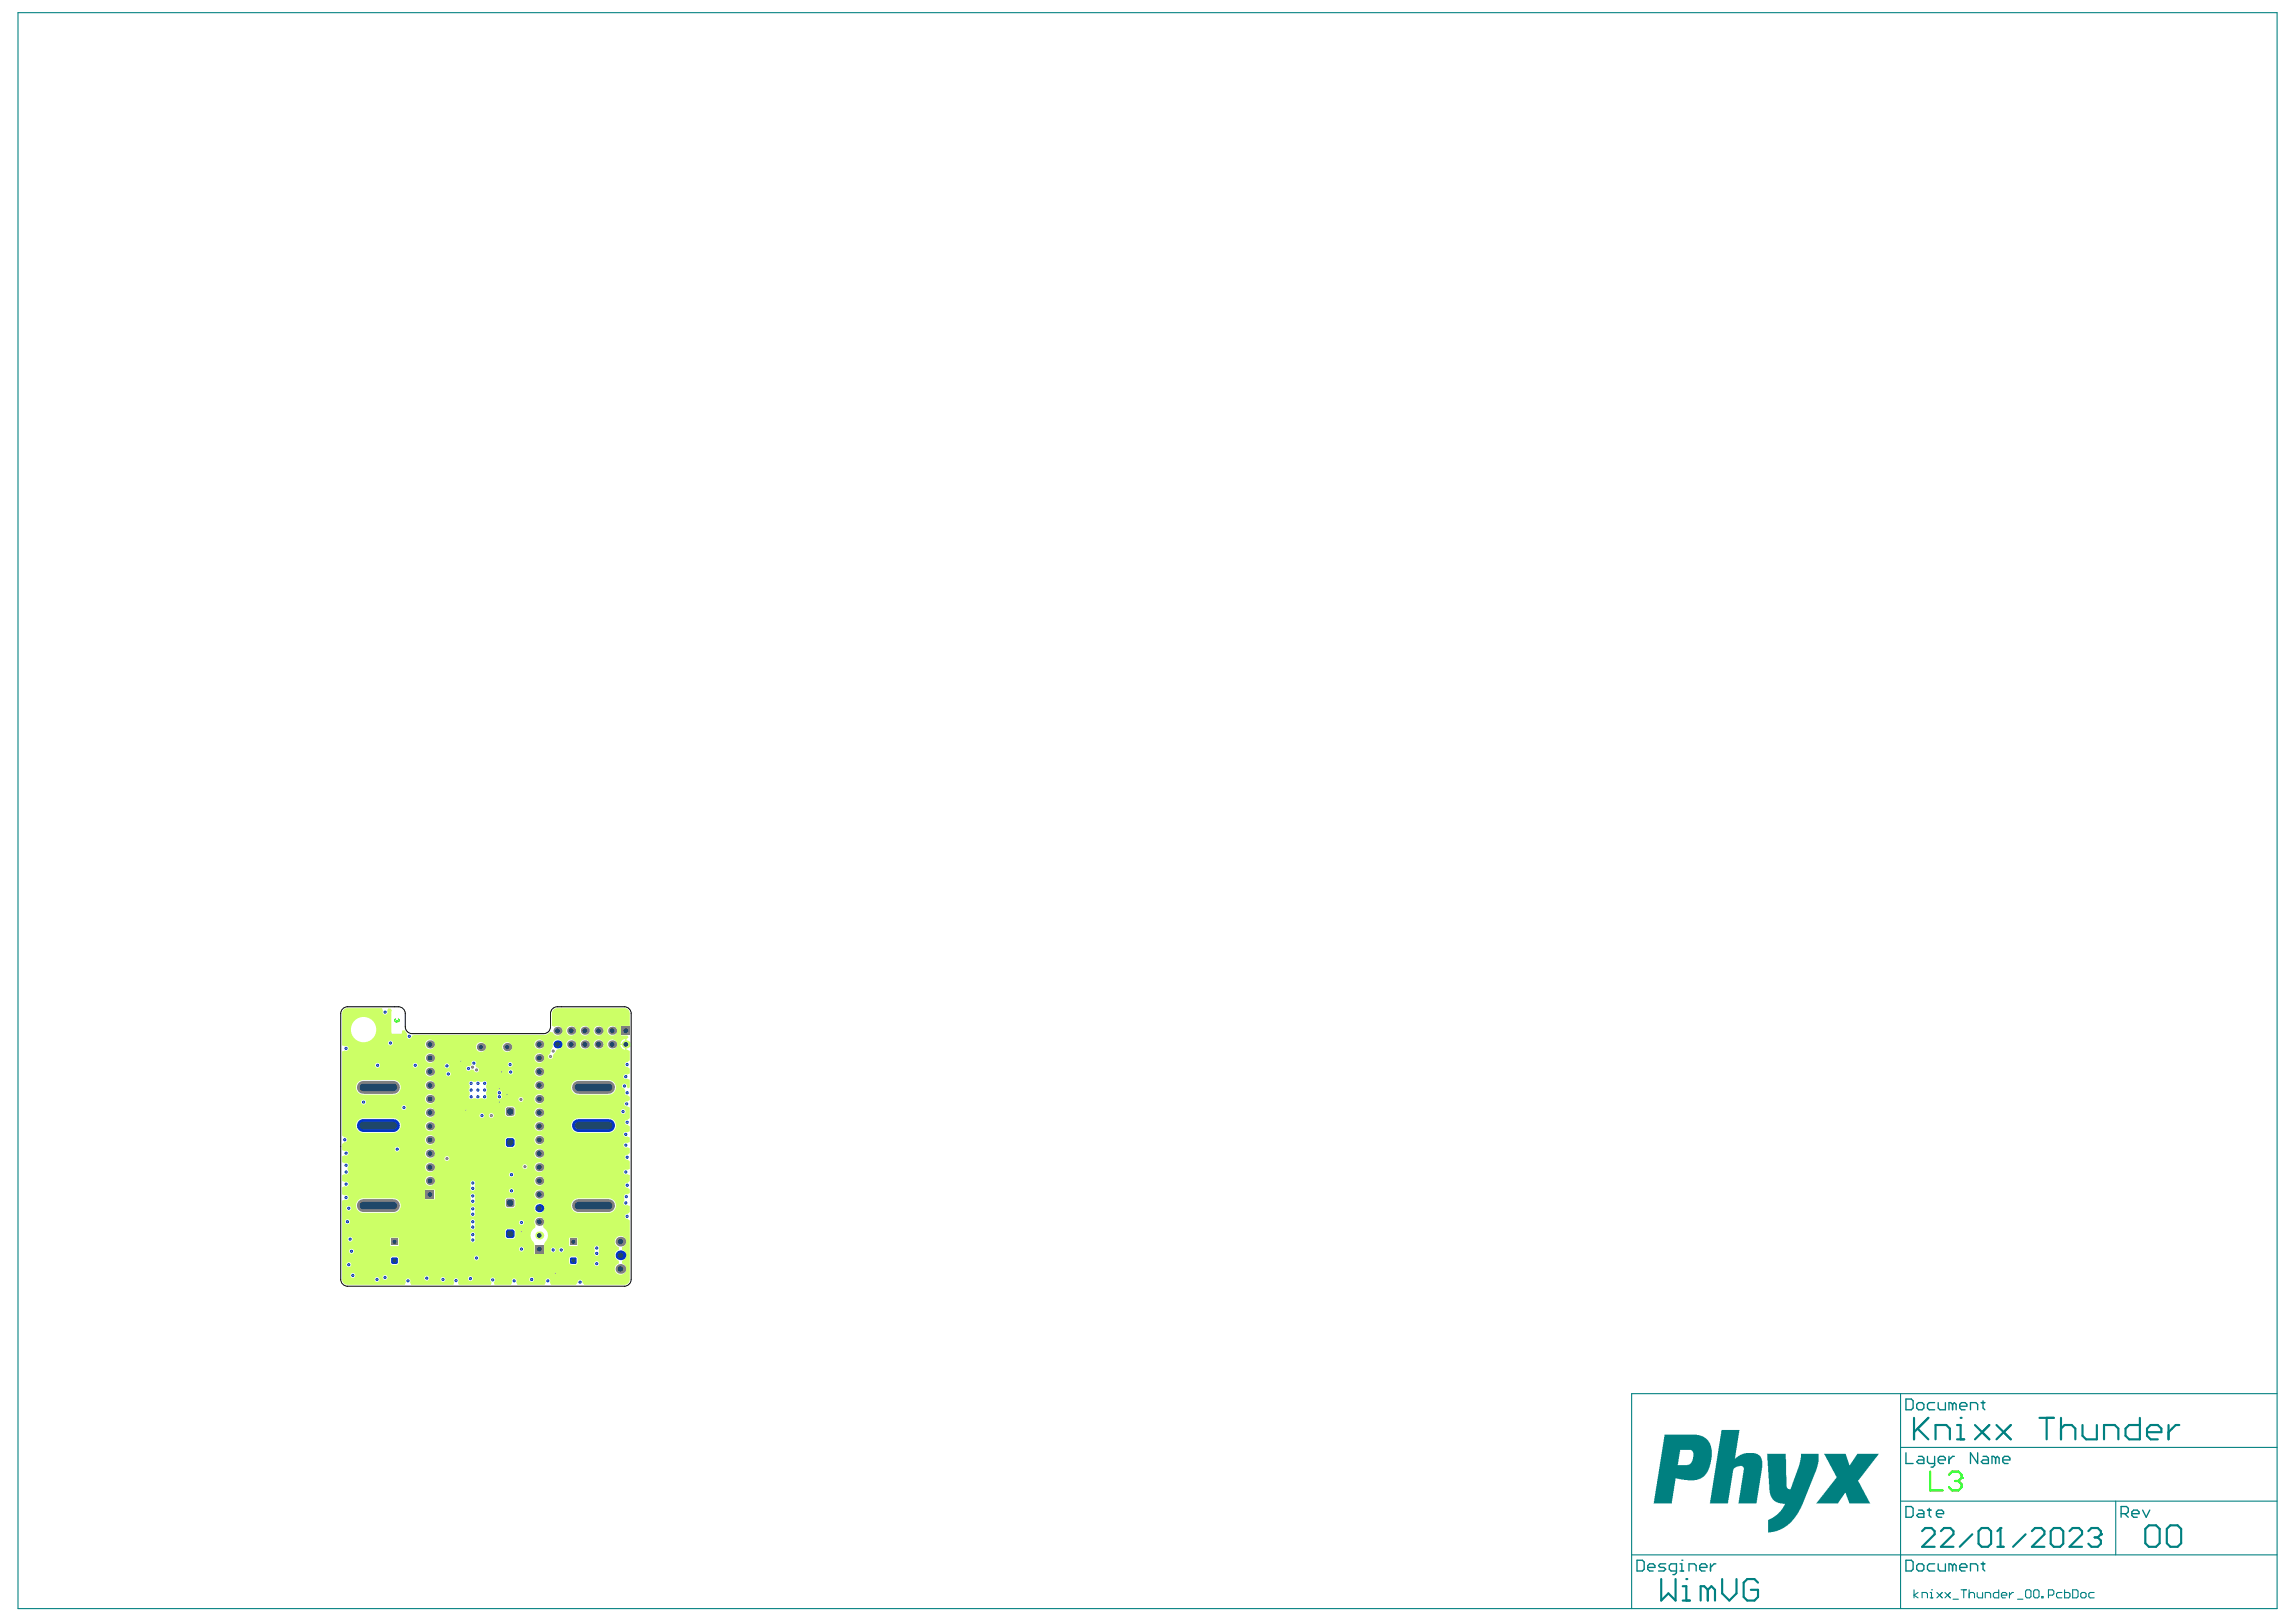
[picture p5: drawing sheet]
<svg xmlns="http://www.w3.org/2000/svg" width="297mm" height="210mm" viewBox="0 0 297 210" stroke-linecap="round" stroke-linejoin="round" font-family="sans-serif">
<g fill="#008080">
<path d="M222.7 185.1h2.4l-.7 3.6 .8-.5 .7-.2 1.3 .1 .4 .2 .3 .4 .1 .3v1l-.8 4.6h-2.3l.7-4.2a.58 .58 0 0 0-.1-.6h-.7l-.3 .2a.59 .59 0 0 0-.3 .6l-.7 4h-2.3z"/>
<path d="M228.6 188.1h2.4l.1 4.3 .2 .3h.2h.2l1.1-3.1 .2-1v-.5h2.3v1.1l-.4 1.3-1.9 4.6-.7 1.2-1.1 1.1-.9 .6-.8 .3-.8 .1v-1.2a.46 .46 0 0 1 .4-.7l.8-.4 .5-.6 .5-.9h-.6l-.6-.2-.4-.4-.3-.5-.1-.7z"/>
<path d="M236 188.1h2.8l.4 1.5 .2-.1 .9-1.4h2.8l-2.6 3.4a.38 .38 0 0 0 .1 .5l1.4 2.6h-2.7l-.5-1.4h-.1l-.9 1.4h-2.8l2.2-2.8 .1-.3a.34 .34 0 0 0 .1-.6z"/>
<path d="M215.3 185.7h4.2l.9 .2 .6 .5 .4 .7 .1 .5-.1 1.3-.2 .9-.3 .7-.5 .6-.3 .2-.9 .3h-.9l-1.5-.3-.5 3.3h-2.4zM217.4 187.6l-.3 2h1.2l.3-.1 .4-.5 .1-.8a.57 .57 0 0 0-.3-.6z"/>
</g>
<g fill="none" stroke="#008080" stroke-width=".14">
<path d="M2.3 1.6h292.3v206.6h-292.3zM245.9 187.3h48.7M245.9 194.3h48.7M245.9 180.4v27.8M273.7 194.3v6.9M294.6 180.4h-83.5v27.8M211.1 201.2h83.5M247.6 205.7v1.1M248.1 206.1l-.5 .3 .5 .4M248.7 206.8v-.7h.5l.2 .2v.5M249.7 206.1h.2v.7M249.7 206.8h.4"/>
<path d="M249.9 205.7h.1M250.6 206.1l.7 .7M251.3 206.1l-.7 .7M251.6 206.1l.7 .7M252.3 206.1l-.7 .7M252.7 207h.7M253.7 205.7h.7M254.1 205.7v1.1M254.8 206.3l.1-.2h.4l.1 .2v.5M254.8 205.7v1.1M255.8 206.1v.5l.2 .2h.5v-.7M256.8 206.8v-.7h.6l.1 .2v.5"/>
<path d="M258.6 205.7v1.1h-.5l-.2-.2v-.3l.2-.2h.5M258.9 206.4h.7v-.1l-.2-.2h-.3l-.2 .2v.3l.2 .2h.3M260 206.1v.7M260.5 206.1h-.2l-.3 .3M261 207h.7M262.1 205.9l.1-.2h.4l.2 .2v.7l-.2 .2h-.4l-.1-.2zM263.1 205.9l.2-.2h.3l.2 .2v.7l-.2 .2h-.3l-.2-.2zM264.1 206.6h.2v.2h-.2zM265 206.4h.5l.2-.1v-.4l-.2-.2h-.5v1.1M266.8 206.1h-.6l-.1 .2v.3l.1 .2h.6M267.1 205.7v1.1h.5l.2-.2v-.3l-.2-.2h-.5M268.1 205.7h.6l.1 .2v.7l-.1 .2h-.6z"/>
<path d="M269.4 206.1h.3l.2 .2v.3l-.2 .2h-.3l-.2-.2v-.3zM270.9 206.1h-.5l-.2 .2v.3l.2 .2h.5"/>
</g>
<g fill="none" stroke="#008080" stroke-width=".28">
<path d="M247.6 183.5v2.8M248.1 184.9l1.4 1.4M248.7 198.1l.4-.4h.8l.4 .4v.5l-1.6 1.6h1.6M249.5 183.5l-1.9 1.8M250.4 186.3v-1.9h1.4l.5 .5v1.4M251.1 198.1l.4-.4h.8l.4 .4v.5l-1.6 1.6h1.6M253.2 184.4h.5v1.9M253.2 186.3h.9M253.7 183.5h.1M255.2 198.6l-1.7 1.6M255.5 184.4l1.9 1.9M256 198.1l.4-.4h.8l.4 .4v1.7l-.4 .4h-.8l-.4-.4z"/>
<path d="M257.4 184.4l-1.9 1.9M258.3 184.4l1.8 1.9M258.8 197.7h.1M258.8 197.7v2.5M258.8 197.7l-.4 .4M260.1 184.4l-1.8 1.9M262.1 198.6l-1.7 1.6M262.9 198.1l.4-.4h.8l.4 .4v.5l-1.6 1.6h1.6M263.9 183.5h1.8M264.8 183.5v2.8M265.3 198.1l.4-.4h.8l.4 .4v1.7l-.4 .4h-.8l-.4-.4zM266.6 184.9l.5-.5h.9l.5 .5v1.4"/>
<path d="M266.6 183.5v2.8M267.7 198.1l.4-.4h.9l.4 .4v.5l-1.7 1.6h1.7M269.4 184.4v1.4l.5 .5h1.4v-1.9M270.2 198.1l.4-.4h.8l.4 .4v.5M271 199h.4M271.4 199l.4 .4v.4l-.4 .4h-.8l-.4-.4M271.8 198.6h.1M271.8 198.6l-.4 .4M272.2 186.3v-1.9h1.4l.5 .5v1.4M276.8 183.5v2.8h-1.4l-.4-.5v-.9l.4-.5h1.4M277.5 197.9l.5-.5h.9l.5 .5v1.8l-.5 .5h-.9l-.5-.5zM277.8 185.3h1.8v-.4l-.4-.5h-1l-.4 .5v.9l.4 .5h1"/>
<path d="M280.3 197.9l.5-.5h.9l.5 .5v1.8l-.5 .5h-.9l-.5-.5zM280.5 184.4v1.9M281.9 184.4h-.4l-1 .9M214.9 204.3v2.8l.9-.9 1 .9v-2.8M217.7 207.1h.9M217.7 205.3h.5v1.8M218.2 204.3h.1M220.9 205.7l-.4-.4h-.5v1.8M220.9 205.7v1.4M220.9 205.7l.5-.4 .5 .4v1.4M222.8 204.3v1.9l.9 .9 1-.9v-1.9M227.4 204.8l-.4-.5h-1l-.4 .5v1.9l.4 .4h1l.4-.4v-1h-.9"/>
<path d="M258.4 200.2h.8"/>
</g>
<g fill="none" stroke="#008080" stroke-width=".17">
<path d="M246.6 195h.7l.2 .2v.9l-.2 .2h-.7zM246.6 181.1h.7l.2 .2v.9l-.2 .2h-.7zM246.6 188v1.4h.9M248 181.7l.2-.2h.5l.2 .2v.5l-.2 .2h-.5l-.2-.2zM248.2 195.4h.5l.2 .3v.6h-.7l-.2-.2 .2-.2h.7M248.2 188.5h.5l.2 .2v.7h-.7l-.2-.2 .2-.3h.7M249.4 195.4h.4M249.4 188.5v.7l.2 .2h.7M249.6 195.2v.9l.2 .2M250.3 181.5h-.7l-.2 .2v.5l.2 .2h.7M250.3 188.5v1.1l-.2 .3h-.3M250.5 195.9h.9v-.2l-.2-.3h-.4l-.3 .3v.4l.3 .2h.4"/>
<path d="M250.8 181.5v.7l.2 .2h.7v-.9M250.8 188.9h.9v-.2l-.3-.2h-.4l-.2 .2v.5l.2 .2h.4M252.1 188.5v.9M252.6 181.7l-.2-.2h-.3v.9M252.6 181.7v.7M252.6 181.7l.2-.2 .3 .2v.7M252.8 188.5h-.2l-.5 .4M253.5 182h1v-.3l-.3-.2h-.4l-.3 .2v.5l.3 .2h.4M254.9 182.4v-.9h.7l.3 .2v.7M255.9 188v1.4l-1-1.4v1.4M256.3 181.5h.5M256.5 188.5h.5l.2 .2v.7h-.7l-.2-.2 .2-.3h.7"/>
<path d="M256.5 181.3v.9l.3 .2M258.2 188.7l-.3-.2h-.2v.9M258.2 188.7v.7M258.2 188.7l.2-.2 .2 .2v.7M259.1 188.9h.9v-.2l-.2-.2h-.5l-.2 .2v.5l.2 .2h.5M274.4 195.9h.7l.2-.2v-.5l-.2-.2h-.7v1.3M274.9 195.9l.4 .4M275.8 195.9h.9v-.2l-.2-.3h-.5l-.2 .3v.4l.2 .2h.5M277.2 195.4l.5 .9 .4-.9M211.8 201.9h.7l.2 .2v1l-.2 .2h-.7zM213.2 202.8h.9v-.2l-.2-.2h-.5l-.2 .2v.5l.2 .2h.5M215.5 202.4h-.7l-.2 .2 .2 .2h.5l.2 .3-.2 .2h-.7"/>
<path d="M216.9 203.3h-.7l-.2-.2v-.5l.2-.2h.7v1.1l-.2 .3h-.3M217.3 203.3h.5M217.3 202.4h.3v.9M217.6 201.9h.1M218.5 203.3v-.9h.7l.2 .2v.7M219.9 202.8h.9v-.2l-.2-.2h-.5l-.2 .2v.5l.2 .2h.5M221.3 202.4v.9M222 202.4h-.2l-.5 .4M246.6 201.9h.7l.2 .2v1l-.2 .2h-.7zM248 202.6l.2-.2h.5l.2 .2v.5l-.2 .2h-.5l-.2-.2zM250.3 202.4h-.7l-.2 .2v.5l.2 .2h.7M250.8 202.4v.7l.2 .2h.7v-.9"/>
<path d="M252.6 202.6l-.2-.2h-.3v.9M252.6 202.6v.7M252.6 202.6l.2-.2 .3 .2v.7M253.5 202.8h1v-.2l-.3-.2h-.4l-.3 .2v.5l.3 .2h.4M254.9 203.3v-.9h.7l.3 .2v.7M256.3 202.4h.5M256.5 202.1v1l.3 .2"/>
</g>
<g fill="#cf6">
<path d="M64.7 138.8h.3v.2h-.3z"/>
<path d="M64.8 140.8l.1 .1v.1h-.1z"/>
<path d="M64.6 142.4l.1-.1 .2 .2-.1 .1z"/>
<path d="M64.3 142.5h.2v.3h-.2z"/>
<path d="M60.3 143.5l.1-.1 .2 .2-.1 .1z"/>
<path d="M65.3 141.6l.2-.2h.1l-.2 .3z"/>
<path d="M65.4 141.7l.2 .2-.1 .1-.2-.2z"/>
<path d="M59.5 137.5h.3v.1h-.3z"/>
<path d="M44.5 130.6l.4-.1h4.5l.2 .3a.32 .32 0 0 0 .2 .5 .32 .32 0 0 0 .3-.5l.1-.3h.3l.2 .3v2.9l1.2 .1 .1-.4 .3-.1 .3 .4v.3a.33 .33 0 0 0 .4 .4 .33 .33 0 0 0 .3-.4l.3-.1h16.7l.5-.1 .4-.3 .3 .1a.63 .63 0 0 0 .9 .4 .63 .63 0 0 0 .3-.9 .63 .63 0 0 0-1-.2l-.3-.2v-1.6a.7 .7 0 0 1 .7-.6h8.7a.7 .7 0 0 1 .7 .7v1.6h-1.2v1.2h.9l.1 .2-.3 .3v1.3l.5 .3v1.1l-.3 .2a.32 .32 0 0 0-.4 .3 .32 .32 0 0 0 .3 .4l.4 .2v.6l-.4 .2a.32 .32 0 0 0-.5 .2 .32 .32 0 0 0 .5 .3l.4 .1v1l-.3 .1-.1-.2a.32 .32 0 0 0-.3-.4 .32 .32 0 0 0-.3 .3 .32 .32 0 0 0 .3 .4l.1 .3a.31 .31 0 0 0 .2 .5l.4 .3v.3l-.4 .2a.32 .32 0 0 0-.3 .4 .32 .32 0 0 0 .3 .3l.4 .2v1.3l-.3 .2a.32 .32 0 0 0-.4 .3 .32 .32 0 0 0 .3 .4l.4 .2v.6l-.4 .1a.32 .32 0 0 0-.5 .3 .32 .32 0 0 0 .5 .3l.4 .1v.6l-.4 .1h-.1a.32 .32 0 0 0-.4 .4 .32 .32 0 0 0 .5 .2l.4 .1v.6l-.4 .2a.32 .32 0 0 0-.3 .4 .32 .32 0 0 0 .3 .3l.4 .2v1l-.4 .1a.32 .32 0 0 0-.5 .3 .32 .32 0 0 0 .5 .2l.4 .2v.7l-.3 .3h-.1a.32 .32 0 0 0-.3 .3 .32 .32 0 0 0 .3 .3l.4 .2v.5l-.6 .2-.2 .2a1.12 1.12 0 0 1-.1 .9l.3 .3 .2-.1 .4 .2v.8l-.3 .2a.32 .32 0 0 0-.4 .3 .32 .32 0 0 0 .3 .3l.4 .3v7.6a.7 .7 0 0 1-.7 .7h-5.2l-.2-.3a.32 .32 0 0 0-.3-.4 .32 .32 0 0 0-.4 .3l-.2 .4h-3.2l-.2-.4a.32 .32 0 0 0-.2-.5 .32 .32 0 0 0-.3 .5l-.1 .4h-3.6l-.1-.4v-.1a.32 .32 0 0 0-.3-.4 .32 .32 0 0 0-.2 .5l-.2 .4h-2.1l-.1-.4a.32 .32 0 0 0 .1-.5 .32 .32 0 0 0-.5 0 .32 .32 0 0 0 .1 .5l-.1 .4h-4.2l-.1-.4a.32 .32 0 0 0 0-.4 .32 .32 0 0 0-.4 0 .32 .32 0 0 0 0 .4l-.1 .4h-5.5l-.2-.4a.32 .32 0 0 0-.2-.5 .32 .32 0 0 0-.3 .5l-.1 .4h-7.4a.7 .7 0 0 1-.7-.7v-10.2l.3-.2a.32 .32 0 0 0 .5-.2 .32 .32 0 0 0-.5-.3l-.3-.1v-1l.3-.1h.1a.32 .32 0 0 0 .4-.3 .32 .32 0 0 0-.5-.2l-.3-.2v-.7l.3-.2 .2 .1 .3-.3a1.06 1.06 0 0 1 0-1l-.1-.2h-.4l-.3-.1v-.8l.3-.1a.32 .32 0 0 0 .5-.3 .32 .32 0 0 0-.5-.2l-.3-.2v-.7l.4-.3a.32 .32 0 0 0 .2-.3 .32 .32 0 0 0-.3-.3l-.3-.3v-10.8l.3-.2a.32 .32 0 0 0 .5-.2 .32 .32 0 0 0-.5-.3l-.3-.1v-4.2zM78.6 133.4a.63 .63 0 0 0 1.2 0 .63 .63 0 0 0-1.2 0zM76.8 133.4a.65 .65 0 0 0 1.3 0 .65 .65 0 0 0-1.3 0zM75 133.4a.65 .65 0 0 0 1.3 0 .65 .65 0 0 0-1.3 0zM73.3 133.4a.63 .63 0 0 0 1.2 0 .63 .63 0 0 0-1.2 0zM45.4 133.2a1.65 1.65 0 0 0 3.3 0 1.65 1.65 0 0 0-3.3 0zM80.4 134.7l-.1 .4h.6v-.6zM50.2 135a.32 .32 0 0 0 .6 0 .32 .32 0 0 0-.6 0zM69.1 135.2a.65 .65 0 0 0 1.3 0 .65 .65 0 0 0-1.3 0zM55 135.2a.65 .65 0 0 0 1.3 0 .65 .65 0 0 0-1.3 0zM78.6 135.2a.63 .63 0 0 0 1.2 0 .63 .63 0 0 0-1.2 0zM76.8 135.2a.65 .65 0 0 0 1.3 0 .65 .65 0 0 0-1.3 0zM75 135.2a.65 .65 0 0 0 1.3 0 .65 .65 0 0 0-1.3 0zM73.3 135.2a.63 .63 0 0 0 1.2 0 .63 .63 0 0 0-1.2 0zM80.3 135.2l.2 .5 .4 .1v-.6zM65 135.5a.65 .65 0 0 0 1.3 0 .65 .65 0 0 0-1.3 0zM61.6 135.5a.65 .65 0 0 0 1.3 0 .65 .65 0 0 0-1.3 0zM71.6 134.8l-.1 .3v.3l-.2 .4a1.05 1.05 0 0 1-.4 .9 .32 .32 0 0 0 .3 .3 .32 .32 0 0 0 .3-.3l.2-.4a.89 .89 0 0 1 .8-.6 .63 .63 0 0 0 .1-1 .63 .63 0 0 0-1 .1zM69.1 136.9a.65 .65 0 0 0 1.3 0 .65 .65 0 0 0-1.3 0zM55 136.9a.65 .65 0 0 0 1.3 0 .65 .65 0 0 0-1.3 0zM60.4 138a.33 .33 0 0 0 0 .6 .33 .33 0 0 0 .6-.2l.3 .1a.32 .32 0 0 0 .4 .3 .32 .32 0 0 0 .3-.4 .32 .32 0 0 0-.4-.3l-.1-.3a.32 .32 0 0 0 0-.4 .32 .32 0 0 0-.4-.1 .32 .32 0 0 0-.1 .5 .27 .27 0 0 1-.5 .2zM65.7 137.8a.32 .32 0 0 0 .6 0 .32 .32 0 0 0-.6 0zM53.4 137.9a.32 .32 0 0 0 .6 0 .32 .32 0 0 0-.6 0zM48.5 137.9a.35 .35 0 0 0 .7 0 .35 .35 0 0 0-.7 0zM57.5 137.9a.32 .32 0 0 0 .6 0 .32 .32 0 0 0-.6 0zM65.8 138.7a.32 .32 0 0 0 .6 0 .32 .32 0 0 0-.6 0zM57.7 139a.32 .32 0 0 0 .6 0 .32 .32 0 0 0-.6 0zM69.1 138.7a.65 .65 0 0 0 1.3 0 .65 .65 0 0 0-1.3 0zM55 138.7a.65 .65 0 0 0 1.3 0 .65 .65 0 0 0-1.3 0zM60.7 140l-.1 .1a1.06 1.06 0 0 1 0 1l.2 .2v.4a.31 .31 0 0 0-.1 .5 .31 .31 0 0 0 .5-.1h.4l.2 .1a1.06 1.06 0 0 1 1 0l.2-.2a1.06 1.06 0 0 1 0-1l-.1-.2v-.4a.31 .31 0 0 0 0-.4 .31 .31 0 0 0-.4 0h-.4l-.2-.1a1.06 1.06 0 0 1-1 0zM69.1 140.5a.65 .65 0 0 0 1.3 0 .65 .65 0 0 0-1.3 0zM55 140.5a.65 .65 0 0 0 1.3 0 .65 .65 0 0 0-1.3 0zM74.2 140a.95 .95 0 0 0-.2 1.1 .95 .95 0 0 0 .8 .6h3.9a.95 .95 0 0 0 1-1 .95 .95 0 0 0-1-.9h-3.9zM46.3 140a.95 .95 0 0 0-.2 1.1 .95 .95 0 0 0 .9 .6h3.9a.95 .95 0 0 0 .9-1 .95 .95 0 0 0-.9-.9h-3.9zM64.3 141.2v.3l.1 .2a.32 .32 0 0 0 0 .4 .32 .32 0 0 0 .4 0 .32 .32 0 0 0 0-.4 .32 .32 0 0 0 0-.5 .32 .32 0 0 0-.5 0zM67.1 142.3a.32 .32 0 0 0 .6 0 .32 .32 0 0 0-.6 0zM69.1 142.2a.65 .65 0 0 0 1.3 0 .65 .65 0 0 0-1.3 0zM55 142.2a.65 .65 0 0 0 1.3 0 .65 .65 0 0 0-1.3 0zM46.7 142.6a.35 .35 0 0 0 .7 0 .35 .35 0 0 0-.7 0zM51.9 143.3a.35 .35 0 0 0 .7 0 .35 .35 0 0 0-.7 0zM80.3 143.8a.32 .32 0 0 0 .6 0 .32 .32 0 0 0-.6 0zM65.4 143.3a1.1 1.1 0 0 0 0 1.1 1.1 1.1 0 0 0 1.2 0 1.1 1.1 0 0 0 0-1.1 1.1 1.1 0 0 0-1.2 0zM69.1 144a.65 .65 0 0 0 1.3 0 .65 .65 0 0 0-1.3 0zM55 144a.65 .65 0 0 0 1.3 0 .65 .65 0 0 0-1.3 0zM63.2 144.4a.35 .35 0 0 0 .7 0 .35 .35 0 0 0-.7 0zM62 144.4a.35 .35 0 0 0 .7 0 .35 .35 0 0 0-.7 0zM69.1 145.8a.65 .65 0 0 0 1.3 0 .65 .65 0 0 0-1.3 0zM55 145.8a.65 .65 0 0 0 1.3 0 .65 .65 0 0 0-1.3 0zM74.2 145a.95 .95 0 0 0-.2 1 .95 .95 0 0 0 .8 .6h3.9a.95 .95 0 0 0 1-.9 .95 .95 0 0 0-1-1h-3.9zM46.3 145a.95 .95 0 0 0-.2 1 .95 .95 0 0 0 .9 .6h3.9a.95 .95 0 0 0 .9-.9 .95 .95 0 0 0-.9-1h-3.9zM69.1 147.5a.65 .65 0 0 0 1.3 0 .65 .65 0 0 0-1.3 0zM55 147.5a.65 .65 0 0 0 1.3 0 .65 .65 0 0 0-1.3 0zM65.4 147.3a1.1 1.1 0 0 0 0 1.1 1.1 1.1 0 0 0 1.2 0 1.1 1.1 0 0 0 0-1.1 1.1 1.1 0 0 0-1.2 0zM51.1 148.7a.32 .32 0 0 0 .6 0 .32 .32 0 0 0-.6 0zM69.1 149.3a.65 .65 0 0 0 1.3 0 .65 .65 0 0 0-1.3 0zM55 149.3a.65 .65 0 0 0 1.3 0 .65 .65 0 0 0-1.3 0zM57.5 149.9a.32 .32 0 0 0 .6 0 .32 .32 0 0 0-.6 0zM67.6 151a.32 .32 0 0 0 .6 0 .32 .32 0 0 0-.6 0zM69.1 151.1a.65 .65 0 0 0 1.3 0 .65 .65 0 0 0-1.3 0zM55 151.1a.65 .65 0 0 0 1.3 0 .65 .65 0 0 0-1.3 0zM65.9 152a.32 .32 0 0 0 .6 0 .32 .32 0 0 0-.6 0zM69.1 152.8a.65 .65 0 0 0 1.3 0 .65 .65 0 0 0-1.3 0zM55 152.8a.65 .65 0 0 0 1.3 0 .65 .65 0 0 0-1.3 0zM60.9 152.9v.7a.32 .32 0 0 0 .3 .5 .32 .32 0 0 0 .2-.5v-.3a.32 .32 0 0 0-.1-.5 .32 .32 0 0 0-.4 .1zM65.9 154.1a.32 .32 0 0 0 .6 0 .32 .32 0 0 0-.6 0zM69.1 154.6a.65 .65 0 0 0 1.3 0 .65 .65 0 0 0-1.3 0zM55 154v1.2h1.3v-1.2zM61 154.5l-.1 .2v.6a.32 .32 0 0 0 .3 .5 .32 .32 0 0 0 .2-.5v-.3a.32 .32 0 0 0 0-.5 .32 .32 0 0 0-.4 0zM65.4 155.1a1.1 1.1 0 0 0 0 1.1 1.1 1.1 0 0 0 1.2 0 1.1 1.1 0 0 0 0-1.1 1.1 1.1 0 0 0-1.2 0zM44.8 156.4a.32 .32 0 0 0 .6 0 .32 .32 0 0 0-.6 0zM74.2 155.3a.95 .95 0 0 0-.2 1.1 .95 .95 0 0 0 .8 .6h3.9a.95 .95 0 0 0 1-1 .95 .95 0 0 0-1-.9h-3.9zM46.3 155.3a.95 .95 0 0 0-.2 1.1 .95 .95 0 0 0 .9 .6h3.9a.95 .95 0 0 0 .9-1 .95 .95 0 0 0-.9-.9h-3.9zM69.1 156.3a.65 .65 0 0 0 1.3 0 .65 .65 0 0 0-1.3 0zM61 156.2l-.1 .2v.5a.32 .32 0 0 0 .3 .5 .32 .32 0 0 0 .2-.5v-.3a.32 .32 0 0 0 0-.4 .32 .32 0 0 0-.4 0zM44.6 158.1a.35 .35 0 0 0 .7 0 .35 .35 0 0 0-.7 0zM67.1 158.2a.35 .35 0 0 0 .7 0 .35 .35 0 0 0-.7 0zM60.9 157.9v.7a.32 .32 0 0 0 .3 .5 .32 .32 0 0 0 .2-.5v-.3a.32 .32 0 0 0-.1-.5 .32 .32 0 0 0-.4 .1zM65.4 159.1a1.1 1.1 0 0 0 0 1.1 1.1 1.1 0 0 0 1.2 0 1.1 1.1 0 0 0 0-1.1 1.1 1.1 0 0 0-1.2 0zM45 160.4a.32 .32 0 0 0 .6 0 .32 .32 0 0 0-.6 0zM60.9 159.6v.7a.32 .32 0 0 0 .3 .5 .32 .32 0 0 0 .2-.5v-.3a.32 .32 0 0 0-.1-.5 .32 .32 0 0 0-.4 .1zM73.6 160.2v1h1.1v-1zM50.5 160.2v1h1.1v-1zM67.1 161.6a.35 .35 0 0 0 .7 0 .35 .35 0 0 0-.7 0zM72.3 161.8a.32 .32 0 0 0 .6 0 .32 .32 0 0 0-.6 0zM71.2 161.8a.35 .35 0 0 0 .7 0 .35 .35 0 0 0-.7 0zM45.2 161.9a.32 .32 0 0 0 .6 0 .32 .32 0 0 0-.6 0zM69.4 157.6l-.3 .4 .2 .6-.1 .3a1.15 1.15 0 0 0-.2 1.8l.1 .3v1.3h1.3v-1.3l.1-.3a1.15 1.15 0 0 0-.2-1.8v-.3a.65 .65 0 0 0-.1-.9 .65 .65 0 0 0-.8-.1zM77 161.2l-.1 .2v.6a.32 .32 0 0 0 .3 .5 .32 .32 0 0 0 .3-.5v-.3a.32 .32 0 0 0-.1-.4 .32 .32 0 0 0-.4-.1zM61.3 162.8a.35 .35 0 0 0 .7 0 .35 .35 0 0 0-.7 0zM73.7 162.7l-.1 .2 .1 .7 .3 .1 .6-.1 .1-.2-.1-.7-.2-.1zM50.6 162.7l-.1 .2 .1 .7 .2 .1 .7-.1 .1-.2-.1-.7-.2-.1zM76.9 163.5a.32 .32 0 0 0 .6 0 .32 .32 0 0 0-.6 0zM44.8 163.7a.32 .32 0 0 0 .6 0 .32 .32 0 0 0-.6 0zM79.8 160.1a.73 .73 0 0 0-.3 .7 .73 .73 0 0 0 .6 .6v.3a.73 .73 0 0 0-.6 .7 .73 .73 0 0 0 .6 .8v.3a.73 .73 0 0 0-.4 1.1 .73 .73 0 0 0 1.2 0 .73 .73 0 0 0-.4-1.1v-.3a.73 .73 0 0 0 .5-.8 .73 .73 0 0 0-.5-.7v-.3a.73 .73 0 0 0 .4-1.1 .73 .73 0 0 0-1.1-.2zM45.3 165.1a.35 .35 0 0 0 .7 0 .35 .35 0 0 0-.7 0zM49.5 165.3a.32 .32 0 0 0 .6 0 .32 .32 0 0 0-.6 0zM54.9 165.4a.32 .32 0 0 0 .6 0 .32 .32 0 0 0-.6 0zM60.5 165.5a.35 .35 0 0 0 .7 0 .35 .35 0 0 0-.7 0zM68.5 165.6a.32 .32 0 0 0 .6 0 .32 .32 0 0 0-.6 0zM57 165.6a.32 .32 0 0 0 .6 0 .32 .32 0 0 0-.6 0zM48.5 165.6a.32 .32 0 0 0 .6 0 .32 .32 0 0 0-.6 0z"/>
</g>
<path d="M59.6 137.3v1.4l.7 .6h4.6M64.9 138.7v2.3l.7 .7M65.6 141.7h.1M65.6 141.7l-1 .9h-3.3l-1 1.1" fill="none" stroke="#cf6" stroke-width=".28"/>
<path d="M64.6 140.9l.3 .1" fill="none" stroke="#cf6" stroke-width=".13"/>
<path d="M249.7 190.4v2.5h1.6M252.1 190.8l.5-.4h.8l.4 .4v.4M253 191.7h.4M253.4 191.7l.4 .4v.4l-.4 .4h-.8l-.5-.4M253.8 191.2h.1M253.8 191.2l-.4 .5" fill="none" stroke="#0f0" stroke-width=".28"/>
<path d="M51.2 131.9l-.1 .2 .2 .1M51.3 132.2h.1M51.4 132.1l-.1 .1M51.4 132v.1M51.5 131.9l.1 .2-.1 .1-.1-.1" fill="none" stroke="#0f0" stroke-width=".13"/>
<circle cx="67.5" cy="159.4" r=".21" fill="#cf6"/>
<circle cx="67.5" cy="159.4" r=".09" fill="#a6968d"/>
<circle cx="67.5" cy="161.6" r=".21" fill="#03c"/>
<circle cx="67.5" cy="161.6" r=".09" fill="#a6968d"/>
<circle cx="67.5" cy="158.2" r=".21" fill="#03c"/>
<circle cx="67.5" cy="158.2" r=".09" fill="#a6968d"/>
<circle cx="66.2" cy="154.1" r=".21" fill="#03c"/>
<circle cx="66.2" cy="154.1" r=".09" fill="#a6968d"/>
<circle cx="66.2" cy="152" r=".21" fill="#03c"/>
<circle cx="66.2" cy="152" r=".09" fill="#a6968d"/>
<circle cx="81.1" cy="137.8" r=".21" fill="#03c"/>
<circle cx="81.1" cy="137.8" r=".09" fill="#a6968d"/>
<circle cx="81" cy="139.3" r=".21" fill="#03c"/>
<circle cx="81" cy="139.3" r=".09" fill="#a6968d"/>
<circle cx="80.8" cy="140.5" r=".21" fill="#03c"/>
<circle cx="80.8" cy="140.5" r=".09" fill="#a6968d"/>
<circle cx="81.1" cy="141.4" r=".21" fill="#03c"/>
<circle cx="81.1" cy="141.4" r=".09" fill="#a6968d"/>
<circle cx="81.1" cy="142.9" r=".21" fill="#03c"/>
<circle cx="81.1" cy="142.9" r=".09" fill="#a6968d"/>
<circle cx="80.6" cy="143.8" r=".21" fill="#03c"/>
<circle cx="80.6" cy="143.8" r=".09" fill="#a6968d"/>
<circle cx="81.1" cy="145.2" r=".21" fill="#03c"/>
<circle cx="81.1" cy="145.2" r=".09" fill="#a6968d"/>
<circle cx="81" cy="146.8" r=".21" fill="#03c"/>
<circle cx="81" cy="146.8" r=".09" fill="#a6968d"/>
<circle cx="81" cy="148.2" r=".21" fill="#03c"/>
<circle cx="81" cy="148.2" r=".09" fill="#a6968d"/>
<circle cx="81.1" cy="149.8" r=".21" fill="#03c"/>
<circle cx="81.1" cy="149.8" r=".09" fill="#a6968d"/>
<circle cx="81" cy="151.7" r=".21" fill="#03c"/>
<circle cx="81" cy="151.7" r=".09" fill="#a6968d"/>
<circle cx="81.1" cy="153.4" r=".21" fill="#03c"/>
<circle cx="81.1" cy="153.4" r=".09" fill="#a6968d"/>
<circle cx="81" cy="154.9" r=".21" fill="#03c"/>
<circle cx="81" cy="154.9" r=".09" fill="#a6968d"/>
<circle cx="81" cy="155.7" r=".21" fill="#03c"/>
<circle cx="81" cy="155.7" r=".09" fill="#a6968d"/>
<circle cx="81.1" cy="157.4" r=".21" fill="#03c"/>
<circle cx="81.1" cy="157.4" r=".09" fill="#a6968d"/>
<circle cx="61.7" cy="162.8" r=".21" fill="#03c"/>
<circle cx="61.7" cy="162.8" r=".09" fill="#a6968d"/>
<circle cx="51.4" cy="148.7" r=".21" fill="#03c"/>
<circle cx="51.4" cy="148.7" r=".09" fill="#a6968d"/>
<circle cx="52.3" cy="143.3" r=".21" fill="#03c"/>
<circle cx="52.3" cy="143.3" r=".09" fill="#a6968d"/>
<circle cx="47" cy="142.6" r=".21" fill="#03c"/>
<circle cx="47" cy="142.6" r=".09" fill="#a6968d"/>
<circle cx="53" cy="134.1" r=".21" fill="#03c"/>
<circle cx="53" cy="134.1" r=".09" fill="#a6968d"/>
<circle cx="50.5" cy="135" r=".21" fill="#03c"/>
<circle cx="50.5" cy="135" r=".09" fill="#a6968d"/>
<circle cx="49.8" cy="131" r=".21" fill="#03c"/>
<circle cx="49.8" cy="131" r=".09" fill="#a6968d"/>
<circle cx="44.8" cy="135.7" r=".21" fill="#03c"/>
<circle cx="44.8" cy="135.7" r=".09" fill="#a6968d"/>
<circle cx="44.6" cy="147.5" r=".21" fill="#03c"/>
<circle cx="44.6" cy="147.5" r=".09" fill="#a6968d"/>
<circle cx="44.8" cy="149.2" r=".21" fill="#03c"/>
<circle cx="44.8" cy="149.2" r=".09" fill="#a6968d"/>
<circle cx="44.8" cy="150.8" r=".21" fill="#03c"/>
<circle cx="44.8" cy="150.8" r=".09" fill="#a6968d"/>
<circle cx="44.8" cy="151.7" r=".21" fill="#03c"/>
<circle cx="44.8" cy="151.7" r=".09" fill="#a6968d"/>
<circle cx="44.8" cy="153.2" r=".21" fill="#03c"/>
<circle cx="44.8" cy="153.2" r=".09" fill="#a6968d"/>
<circle cx="44.8" cy="155" r=".21" fill="#03c"/>
<circle cx="44.8" cy="155" r=".09" fill="#a6968d"/>
<circle cx="45.1" cy="156.4" r=".21" fill="#03c"/>
<circle cx="45.1" cy="156.4" r=".09" fill="#a6968d"/>
<circle cx="45" cy="158.1" r=".21" fill="#03c"/>
<circle cx="45" cy="158.1" r=".09" fill="#a6968d"/>
<circle cx="45.3" cy="160.4" r=".21" fill="#03c"/>
<circle cx="45.3" cy="160.4" r=".09" fill="#a6968d"/>
<circle cx="45.5" cy="161.9" r=".21" fill="#03c"/>
<circle cx="45.5" cy="161.9" r=".09" fill="#a6968d"/>
<circle cx="45.6" cy="165.1" r=".21" fill="#03c"/>
<circle cx="45.6" cy="165.1" r=".09" fill="#a6968d"/>
<circle cx="45.1" cy="163.7" r=".21" fill="#03c"/>
<circle cx="45.1" cy="163.7" r=".09" fill="#a6968d"/>
<circle cx="48.8" cy="165.6" r=".21" fill="#03c"/>
<circle cx="48.8" cy="165.6" r=".09" fill="#a6968d"/>
<circle cx="49.8" cy="165.3" r=".21" fill="#03c"/>
<circle cx="49.8" cy="165.3" r=".09" fill="#a6968d"/>
<circle cx="52.8" cy="165.8" r=".21" fill="#03c"/>
<circle cx="52.8" cy="165.8" r=".09" fill="#a6968d"/>
<circle cx="55.2" cy="165.4" r=".21" fill="#03c"/>
<circle cx="55.2" cy="165.4" r=".09" fill="#a6968d"/>
<circle cx="59" cy="165.7" r=".21" fill="#03c"/>
<circle cx="59" cy="165.7" r=".09" fill="#a6968d"/>
<circle cx="57.3" cy="165.6" r=".21" fill="#03c"/>
<circle cx="57.3" cy="165.6" r=".09" fill="#a6968d"/>
<circle cx="60.9" cy="165.5" r=".21" fill="#03c"/>
<circle cx="60.9" cy="165.5" r=".09" fill="#a6968d"/>
<circle cx="63.7" cy="165.6" r=".21" fill="#03c"/>
<circle cx="63.7" cy="165.6" r=".09" fill="#a6968d"/>
<circle cx="66.5" cy="165.8" r=".21" fill="#03c"/>
<circle cx="66.5" cy="165.8" r=".09" fill="#a6968d"/>
<circle cx="68.8" cy="165.6" r=".21" fill="#03c"/>
<circle cx="68.8" cy="165.6" r=".09" fill="#a6968d"/>
<circle cx="70.9" cy="165.8" r=".21" fill="#03c"/>
<circle cx="70.9" cy="165.8" r=".09" fill="#a6968d"/>
<circle cx="75" cy="165.9" r=".21" fill="#03c"/>
<circle cx="75" cy="165.9" r=".09" fill="#a6968d"/>
<circle cx="71.6" cy="136" r=".21" fill="#808080"/>
<circle cx="71.6" cy="136" r=".09" fill="#a6968d"/>
<circle cx="71.2" cy="136.7" r=".21" fill="#808080"/>
<circle cx="71.2" cy="136.7" r=".09" fill="#a6968d"/>
<circle cx="57.8" cy="149.9" r=".21" fill="#808080"/>
<circle cx="57.8" cy="149.9" r=".09" fill="#a6968d"/>
<circle cx="67.9" cy="151" r=".21" fill="#808080"/>
<circle cx="67.9" cy="151" r=".09" fill="#a6968d"/>
<circle cx="77.2" cy="163.5" r=".21" fill="#03c"/>
<circle cx="77.2" cy="163.5" r=".09" fill="#a6968d"/>
<circle cx="77.2" cy="162.2" r=".21" fill="#03c"/>
<circle cx="77.2" cy="162.2" r=".09" fill="#a6968d"/>
<circle cx="77.2" cy="161.5" r=".21" fill="#03c"/>
<circle cx="77.2" cy="161.5" r=".09" fill="#a6968d"/>
<circle cx="61.2" cy="159.8" r=".21" fill="#03c"/>
<circle cx="61.2" cy="159.8" r=".09" fill="#a6968d"/>
<circle cx="61.2" cy="160.5" r=".21" fill="#03c"/>
<circle cx="61.2" cy="160.5" r=".09" fill="#a6968d"/>
<circle cx="61.2" cy="158.1" r=".21" fill="#03c"/>
<circle cx="61.2" cy="158.1" r=".09" fill="#a6968d"/>
<circle cx="61.2" cy="158.8" r=".21" fill="#03c"/>
<circle cx="61.2" cy="158.8" r=".09" fill="#a6968d"/>
<circle cx="61.2" cy="156.4" r=".21" fill="#03c"/>
<circle cx="61.2" cy="156.4" r=".09" fill="#a6968d"/>
<circle cx="61.2" cy="157.1" r=".21" fill="#03c"/>
<circle cx="61.2" cy="157.1" r=".09" fill="#a6968d"/>
<circle cx="61.2" cy="154.8" r=".21" fill="#03c"/>
<circle cx="61.2" cy="154.8" r=".09" fill="#a6968d"/>
<circle cx="61.2" cy="155.5" r=".21" fill="#03c"/>
<circle cx="61.2" cy="155.5" r=".09" fill="#a6968d"/>
<circle cx="61.2" cy="153.8" r=".21" fill="#03c"/>
<circle cx="61.2" cy="153.8" r=".09" fill="#a6968d"/>
<circle cx="61.2" cy="153.1" r=".21" fill="#03c"/>
<circle cx="61.2" cy="153.1" r=".09" fill="#a6968d"/>
<circle cx="71.6" cy="161.8" r=".21" fill="#03c"/>
<circle cx="71.6" cy="161.8" r=".09" fill="#a6968d"/>
<circle cx="72.6" cy="161.8" r=".21" fill="#03c"/>
<circle cx="72.6" cy="161.8" r=".09" fill="#a6968d"/>
<circle cx="71.8" cy="164.8" r=".21" fill="#cf6"/>
<circle cx="71.8" cy="164.8" r=".09" fill="#a6968d"/>
<circle cx="59.6" cy="137.3" r=".21" fill="#cf6"/>
<circle cx="59.6" cy="137.3" r=".09" fill="#a6968d"/>
<circle cx="57.8" cy="137.9" r=".21" fill="#03c"/>
<circle cx="57.8" cy="137.9" r=".09" fill="#a6968d"/>
<circle cx="53.7" cy="137.9" r=".21" fill="#03c"/>
<circle cx="53.7" cy="137.9" r=".09" fill="#a6968d"/>
<circle cx="48.8" cy="137.9" r=".21" fill="#03c"/>
<circle cx="48.8" cy="137.9" r=".09" fill="#a6968d"/>
<circle cx="67.4" cy="142.3" r=".21" fill="#808080"/>
<circle cx="67.4" cy="142.3" r=".09" fill="#a6968d"/>
<circle cx="65.6" cy="141.7" r=".21" fill="#cf6"/>
<circle cx="65.6" cy="141.7" r=".09" fill="#a6968d"/>
<circle cx="58" cy="139" r=".21" fill="#03c"/>
<circle cx="58" cy="139" r=".09" fill="#a6968d"/>
<circle cx="63.6" cy="144.4" r=".21" fill="#808080"/>
<circle cx="63.6" cy="144.4" r=".09" fill="#a6968d"/>
<circle cx="62.3" cy="144.4" r=".21" fill="#03c"/>
<circle cx="62.3" cy="144.4" r=".09" fill="#a6968d"/>
<circle cx="60.3" cy="143.7" r=".21" fill="#cf6"/>
<circle cx="60.3" cy="143.7" r=".09" fill="#a6968d"/>
<circle cx="62.7" cy="141.9" r=".21" fill="#03c"/>
<circle cx="62.7" cy="141.9" r=".09" fill="#a6968d"/>
<circle cx="62.7" cy="141.1" r=".21" fill="#03c"/>
<circle cx="62.7" cy="141.1" r=".09" fill="#a6968d"/>
<circle cx="62.7" cy="140.2" r=".21" fill="#03c"/>
<circle cx="62.7" cy="140.2" r=".09" fill="#a6968d"/>
<circle cx="61.8" cy="140.2" r=".21" fill="#03c"/>
<circle cx="61.8" cy="140.2" r=".09" fill="#a6968d"/>
<circle cx="61" cy="140.2" r=".21" fill="#03c"/>
<circle cx="61" cy="140.2" r=".09" fill="#a6968d"/>
<circle cx="61" cy="141.1" r=".21" fill="#03c"/>
<circle cx="61" cy="141.1" r=".09" fill="#a6968d"/>
<circle cx="61" cy="141.9" r=".21" fill="#03c"/>
<circle cx="61" cy="141.9" r=".09" fill="#a6968d"/>
<circle cx="61.8" cy="141.9" r=".21" fill="#03c"/>
<circle cx="61.8" cy="141.9" r=".09" fill="#a6968d"/>
<circle cx="61.8" cy="141.1" r=".21" fill="#03c"/>
<circle cx="61.8" cy="141.1" r=".09" fill="#a6968d"/>
<circle cx="64.6" cy="142.6" r=".21" fill="#cf6"/>
<circle cx="64.6" cy="142.6" r=".09" fill="#a6968d"/>
<circle cx="64.6" cy="141.9" r=".21" fill="#03c"/>
<circle cx="64.6" cy="141.9" r=".09" fill="#a6968d"/>
<circle cx="64.6" cy="141.4" r=".21" fill="#03c"/>
<circle cx="64.6" cy="141.4" r=".09" fill="#a6968d"/>
<circle cx="64.6" cy="140.9" r=".21" fill="#cf6"/>
<circle cx="64.6" cy="140.9" r=".09" fill="#a6968d"/>
<circle cx="64.9" cy="138.7" r=".21" fill="#cf6"/>
<circle cx="64.9" cy="138.7" r=".09" fill="#a6968d"/>
<circle cx="66.1" cy="138.7" r=".21" fill="#03c"/>
<circle cx="66.1" cy="138.7" r=".09" fill="#a6968d"/>
<circle cx="66" cy="137.8" r=".21" fill="#03c"/>
<circle cx="66" cy="137.8" r=".09" fill="#a6968d"/>
<circle cx="61.3" cy="137.6" r=".21" fill="#03c"/>
<circle cx="61.3" cy="137.6" r=".09" fill="#a6968d"/>
<circle cx="61.1" cy="138.1" r=".21" fill="#808080"/>
<circle cx="61.1" cy="138.1" r=".09" fill="#a6968d"/>
<circle cx="60.6" cy="138.3" r=".21" fill="#03c"/>
<circle cx="60.6" cy="138.3" r=".09" fill="#a6968d"/>
<circle cx="61.7" cy="138.5" r=".21" fill="#808080"/>
<circle cx="61.7" cy="138.5" r=".09" fill="#a6968d"/>
<path d="M50.8 162.7h.5l.2 .2v.5l-.2 .2h-.5l-.2-.2v-.5z" fill-rule="evenodd" fill="#03c"/>
<g fill="#03c">
<path d="M51.3 163.4h.2l-.2 .2z"/>
<path d="M51.3 162.7l.2 .2h-.2z"/>
<path d="M50.7 162.8l.1-.1v.2h-.2z"/>
<path d="M50.6 163.4h.2v.2z"/>
</g>
<circle cx="51" cy="163.1" r=".26" fill="#1f4769"/>
<path d="M50.6 160.3h.9v.8h-.9z" fill-rule="evenodd" fill="#808080"/>
<circle cx="51" cy="160.7" r=".26" fill="#1f4769"/>
<path d="M47 156h3.9M47 140.7h3.9" fill="none" stroke="#808080" stroke-width="1.7"/>
<path d="M47 156h3.9M47 145.7h3.9M47 140.7h3.9" fill="none" stroke="#1f4769" stroke-width=".97"/>
<path d="M47 145.7h3.9" fill="none" stroke="#03c" stroke-width="1.7"/>
<path d="M55.1 154.1h1v1h-1z" fill-rule="evenodd" fill="#808080"/>
<circle cx="55.6" cy="154.6" r=".31" fill="#1f4769"/>
<circle cx="55.6" cy="152.8" r=".52" fill="#808080"/>
<circle cx="55.6" cy="152.8" r=".31" fill="#1f4769"/>
<circle cx="55.6" cy="151.1" r=".52" fill="#808080"/>
<circle cx="55.6" cy="151.1" r=".31" fill="#1f4769"/>
<circle cx="55.6" cy="149.3" r=".52" fill="#808080"/>
<circle cx="55.6" cy="149.3" r=".31" fill="#1f4769"/>
<circle cx="55.6" cy="147.5" r=".52" fill="#808080"/>
<circle cx="55.6" cy="147.5" r=".31" fill="#1f4769"/>
<circle cx="55.6" cy="145.8" r=".52" fill="#808080"/>
<circle cx="55.6" cy="145.8" r=".31" fill="#1f4769"/>
<circle cx="55.6" cy="144" r=".52" fill="#808080"/>
<circle cx="55.6" cy="144" r=".31" fill="#1f4769"/>
<circle cx="55.6" cy="142.2" r=".52" fill="#808080"/>
<circle cx="55.6" cy="142.2" r=".31" fill="#1f4769"/>
<circle cx="55.6" cy="140.5" r=".52" fill="#808080"/>
<circle cx="55.6" cy="140.5" r=".31" fill="#1f4769"/>
<circle cx="55.6" cy="138.7" r=".52" fill="#808080"/>
<circle cx="55.6" cy="138.7" r=".31" fill="#1f4769"/>
<circle cx="55.6" cy="136.9" r=".52" fill="#808080"/>
<circle cx="55.6" cy="136.9" r=".31" fill="#1f4769"/>
<circle cx="55.6" cy="135.2" r=".52" fill="#808080"/>
<circle cx="55.6" cy="135.2" r=".31" fill="#1f4769"/>
<circle cx="62.2" cy="135.5" r=".53" fill="#808080"/>
<circle cx="62.2" cy="135.5" r=".28" fill="#1f4769"/>
<path d="M69.2 161.1h1.1v1.1h-1.1z" fill-rule="evenodd" fill="#808080"/>
<circle cx="69.8" cy="161.6" r=".31" fill="#1f4769"/>
<circle cx="69.8" cy="159.9" r=".52" fill="#cf6"/>
<circle cx="69.8" cy="159.9" r=".31" fill="#1f4769"/>
<path d="M65.4 159.4l.3-.3h.6l.3 .3v.5l-.3 .3h-.6l-.3-.3z" fill-rule="evenodd" fill="#03c"/>
<g fill="#03c">
<path d="M65.4 159.9h.3v.3h-.1z"/>
<path d="M66.3 159.9h.3l-.1 .2-.2 .1z"/>
<path d="M66.3 159.1h.1l.2 .3h-.3z"/>
<path d="M65.5 159.2l.2-.1v.3h-.3z"/>
</g>
<circle cx="66" cy="159.7" r=".42" fill="#1f4769"/>
<circle cx="69.8" cy="158.1" r=".52" fill="#808080"/>
<circle cx="69.8" cy="158.1" r=".31" fill="#1f4769"/>
<circle cx="69.8" cy="156.3" r=".52" fill="#03c"/>
<circle cx="69.8" cy="156.3" r=".31" fill="#1f4769"/>
<path d="M65.4 155.4l.3-.3h.6l.3 .3v.5l-.3 .3h-.6l-.3-.3z" fill-rule="evenodd" fill="#808080"/>
<g fill="#808080">
<path d="M65.4 155.9h.3v.3l-.2-.1z"/>
<path d="M66.3 155.9h.3l-.1 .2-.2 .1z"/>
<path d="M66.3 155.1h.1l.2 .3h-.3z"/>
<path d="M65.5 155.2l.2-.1v.3h-.3z"/>
</g>
<circle cx="66" cy="155.7" r=".42" fill="#1f4769"/>
<circle cx="69.8" cy="154.6" r=".52" fill="#808080"/>
<circle cx="69.8" cy="154.6" r=".31" fill="#1f4769"/>
<circle cx="65.6" cy="135.5" r=".53" fill="#808080"/>
<circle cx="65.6" cy="135.5" r=".28" fill="#1f4769"/>
<path d="M65.4 147.6l.3-.3h.6l.3 .3v.5l-.3 .3h-.6l-.3-.3z" fill-rule="evenodd" fill="#03c"/>
<g fill="#03c">
<path d="M66.3 148.1h.3l-.1 .2-.2 .1z"/>
<path d="M66.3 147.3h.1l.2 .3h-.3z"/>
<path d="M65.5 147.4l.2-.1v.3h-.3z"/>
<path d="M65.4 148.1h.3v.3l-.2-.1z"/>
</g>
<circle cx="66" cy="147.8" r=".42" fill="#1f4769"/>
<path d="M65.4 143.6l.3-.3h.6l.3 .3v.5l-.3 .3h-.6l-.3-.3z" fill-rule="evenodd" fill="#808080"/>
<g fill="#808080">
<path d="M66.3 144.1h.3l-.2 .3h-.1z"/>
<path d="M66.3 143.3l.2 .1 .1 .2h-.3z"/>
<path d="M65.5 143.4l.2-.1v.3h-.3z"/>
<path d="M65.4 144.1h.3v.3h-.1z"/>
</g>
<circle cx="66" cy="143.8" r=".42" fill="#1f4769"/>
<circle cx="69.8" cy="152.8" r=".52" fill="#808080"/>
<circle cx="69.8" cy="152.8" r=".31" fill="#1f4769"/>
<circle cx="69.8" cy="151.1" r=".52" fill="#808080"/>
<circle cx="69.8" cy="151.1" r=".31" fill="#1f4769"/>
<circle cx="69.8" cy="149.3" r=".52" fill="#808080"/>
<circle cx="69.8" cy="149.3" r=".31" fill="#1f4769"/>
<circle cx="69.8" cy="147.5" r=".52" fill="#808080"/>
<circle cx="69.8" cy="147.5" r=".31" fill="#1f4769"/>
<circle cx="69.8" cy="145.8" r=".52" fill="#808080"/>
<circle cx="69.8" cy="145.8" r=".31" fill="#1f4769"/>
<circle cx="69.8" cy="144" r=".52" fill="#808080"/>
<circle cx="69.8" cy="144" r=".31" fill="#1f4769"/>
<circle cx="69.8" cy="140.5" r=".52" fill="#808080"/>
<circle cx="69.8" cy="140.5" r=".31" fill="#1f4769"/>
<circle cx="69.8" cy="142.2" r=".52" fill="#808080"/>
<circle cx="69.8" cy="142.2" r=".31" fill="#1f4769"/>
<circle cx="69.8" cy="138.7" r=".52" fill="#808080"/>
<circle cx="69.8" cy="138.7" r=".31" fill="#1f4769"/>
<circle cx="69.8" cy="135.2" r=".52" fill="#808080"/>
<circle cx="69.8" cy="135.2" r=".31" fill="#1f4769"/>
<circle cx="69.8" cy="136.9" r=".52" fill="#808080"/>
<circle cx="69.8" cy="136.9" r=".31" fill="#1f4769"/>
<circle cx="72.1" cy="135.2" r=".52" fill="#03c"/>
<circle cx="72.1" cy="135.2" r=".31" fill="#1f4769"/>
<circle cx="80.3" cy="164.2" r=".63" fill="#808080"/>
<circle cx="80.3" cy="164.2" r=".35" fill="#1f4769"/>
<path d="M74 162.7h.4l.2 .2v.5l-.2 .2h-.4l-.3-.2v-.5z" fill-rule="evenodd" fill="#03c"/>
<g fill="#03c">
<path d="M74.4 163.4h.2l-.2 .2z"/>
<path d="M74.4 162.7l.2 .2h-.2z"/>
<path d="M73.8 162.8l.2-.1v.2h-.3z"/>
<path d="M73.7 163.4h.3v.2z"/>
</g>
<circle cx="74.2" cy="163.1" r=".26" fill="#1f4769"/>
<circle cx="80.3" cy="162.4" r=".63" fill="#03c"/>
<circle cx="80.3" cy="162.4" r=".35" fill="#1f4769"/>
<path d="M73.7 160.3h.9v.8h-.9z" fill-rule="evenodd" fill="#808080"/>
<circle cx="74.2" cy="160.7" r=".26" fill="#1f4769"/>
<circle cx="80.3" cy="160.7" r=".63" fill="#808080"/>
<circle cx="80.3" cy="160.7" r=".35" fill="#1f4769"/>
<path d="M74.8 156h3.9" fill="none" stroke="#808080" stroke-width="1.7"/>
<path d="M74.8 156h3.9" fill="none" stroke="#1f4769" stroke-width=".97"/>
<circle cx="72.1" cy="133.4" r=".52" fill="#808080"/>
<circle cx="72.1" cy="133.4" r=".31" fill="#1f4769"/>
<circle cx="73.9" cy="133.4" r=".52" fill="#808080"/>
<circle cx="73.9" cy="133.4" r=".31" fill="#1f4769"/>
<circle cx="73.9" cy="135.2" r=".52" fill="#808080"/>
<circle cx="73.9" cy="135.2" r=".31" fill="#1f4769"/>
<circle cx="75.7" cy="133.4" r=".52" fill="#808080"/>
<circle cx="75.7" cy="133.4" r=".31" fill="#1f4769"/>
<circle cx="75.7" cy="135.2" r=".52" fill="#808080"/>
<circle cx="75.7" cy="135.2" r=".31" fill="#1f4769"/>
<path d="M74.8 145.7h3.9" fill="none" stroke="#03c" stroke-width="1.7"/>
<path d="M74.8 145.7h3.9M74.8 140.7h3.9" fill="none" stroke="#1f4769" stroke-width=".97"/>
<path d="M74.8 140.7h3.9" fill="none" stroke="#808080" stroke-width="1.7"/>
<circle cx="77.4" cy="133.4" r=".52" fill="#808080"/>
<circle cx="77.4" cy="133.4" r=".31" fill="#1f4769"/>
<circle cx="77.4" cy="135.2" r=".52" fill="#808080"/>
<circle cx="77.4" cy="135.2" r=".31" fill="#1f4769"/>
<circle cx="79.2" cy="135.2" r=".52" fill="#808080"/>
<circle cx="79.2" cy="135.2" r=".31" fill="#1f4769"/>
<circle cx="79.2" cy="133.4" r=".52" fill="#808080"/>
<circle cx="79.2" cy="133.4" r=".31" fill="#1f4769"/>
<circle cx="81" cy="135.2" r=".52" fill="#cf6"/>
<circle cx="81" cy="135.2" r=".31" fill="#1f4769"/>
<path d="M80.4 132.9h1.1v1h-1.1z" fill-rule="evenodd" fill="#808080"/>
<circle cx="81" cy="133.4" r=".31" fill="#1f4769"/>
<path d="M44.3 130.5l.3-.1 .4-.1h6.5a.88 .88 0 0 1 .9 .9v1.7a.88 .88 0 0 0 .9 .9h17a.88 .88 0 0 0 .9-.9v-1.7a.88 .88 0 0 1 .9-.9h8.7a.88 .88 0 0 1 .9 .9v34.4a.88 .88 0 0 1-.9 .8h-35.8a.88 .88 0 0 1-.9-.8v-34.4l.1-.4z" fill="none" stroke="#000" stroke-width=".13"/>
</svg>
